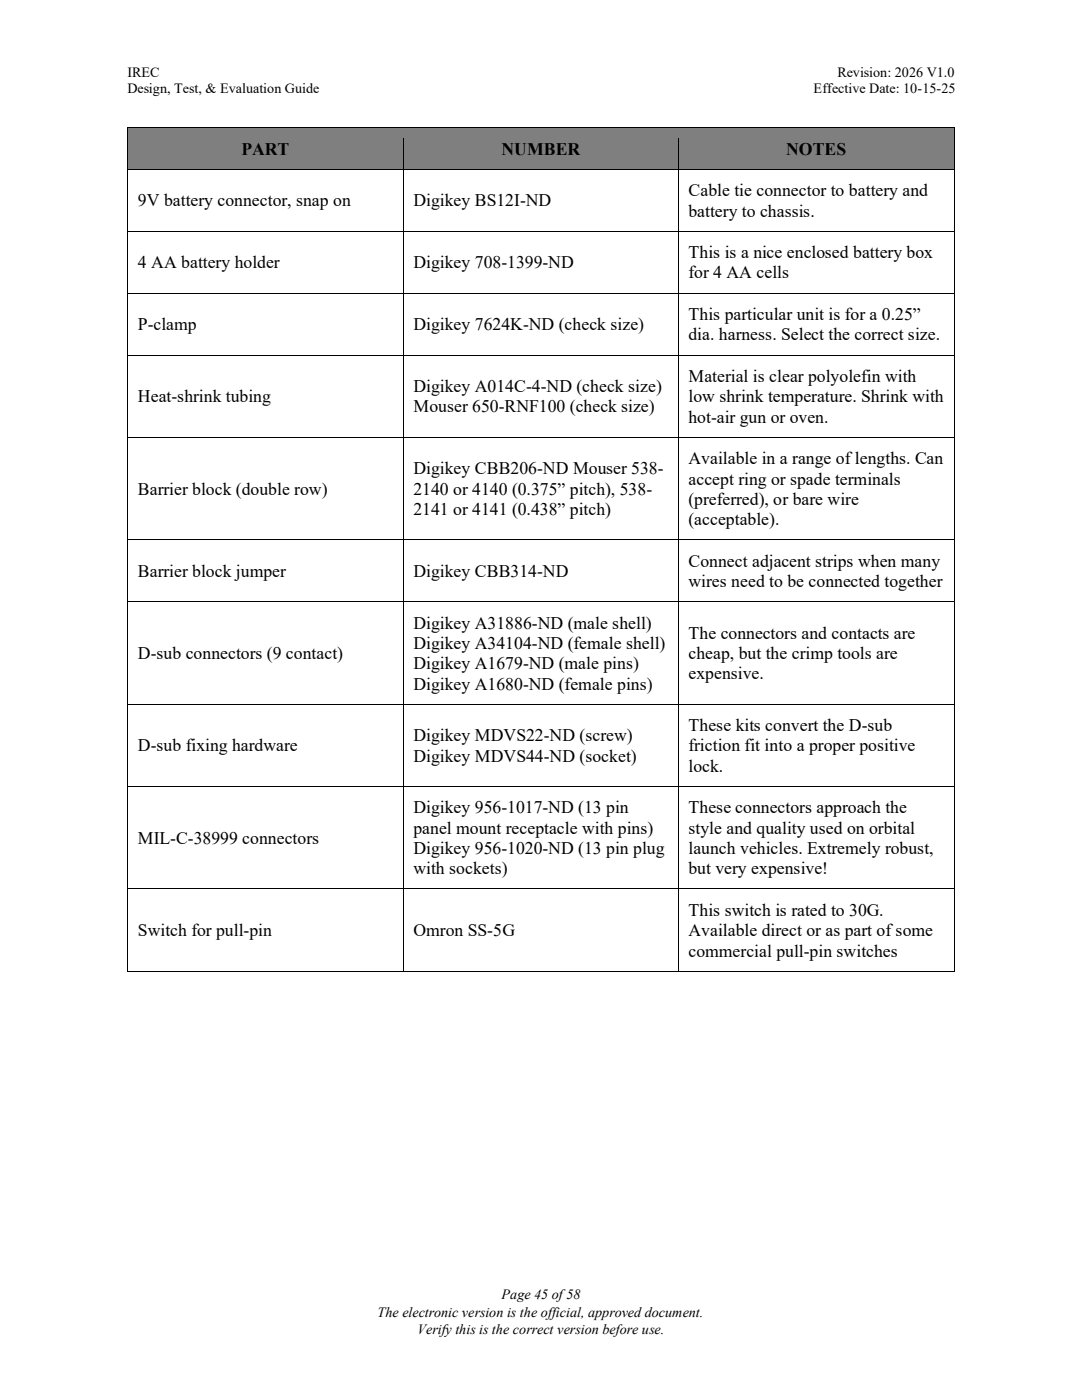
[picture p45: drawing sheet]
<svg xmlns="http://www.w3.org/2000/svg" width="216mm" height="279mm" viewBox="0 0 216 279" stroke-linecap="round" stroke-linejoin="round" font-family="sans-serif">
<defs><g id="words">
<g font-size="3.5">
<text x="48.2" y="30.9">PART</text>
<text x="100.1" y="30.9">NUMBER</text>
<text x="156.9" y="30.9">NOTES</text>
<text x="27.5" y="41.2">9V battery connector, snap on</text>
<text x="82.5" y="41.2">Digikey BS12I-ND</text>
<text x="137.4" y="39.2">Cable tie connector to battery and</text>
<text x="137.4" y="43.2">battery to chassis.</text>
<text x="27.5" y="53.6">4 AA battery holder</text>
<text x="82.5" y="53.6">Digikey 708-1399-ND</text>
<text x="137.4" y="51.5">This is a nice enclosed battery box</text>
<text x="137.4" y="55.6">for 4 AA cells</text>
<text x="27.5" y="65.9">P-clamp</text>
<text x="82.5" y="65.9">Digikey 7624K-ND (check size)</text>
<text x="137.4" y="63.9">This particular unit is for a 0.25”</text>
<text x="137.4" y="67.9">dia. harness. Select the correct size.</text>
<text x="137.4" y="76.2">Material is clear polyolefin with</text>
<text x="27.5" y="80.3">Heat-shrink tubing</text>
<text x="82.5" y="78.3">Digikey A014C-4-ND (check size)</text>
<text x="82.5" y="82.3">Mouser 650-RNF100 (check size)</text>
<text x="137.4" y="80.3">low shrink temperature. Shrink with</text>
<text x="137.4" y="84.3">hot-air gun or oven.</text>
<text x="82.5" y="94.7">Digikey CBB206-ND Mouser 538-</text>
<text x="137.4" y="92.6">Available in a range of lengths. Can</text>
<text x="27.5" y="98.7">Barrier block (double row)</text>
<text x="82.5" y="98.7">2140 or 4140 (0.375” pitch), 538-</text>
<text x="137.4" y="96.7">accept ring or spade terminals</text>
<text x="137.4" y="100.8">(preferred), or bare wire</text>
<text x="82.5" y="102.8">2141 or 4141 (0.438” pitch)</text>
<text x="137.4" y="104.8">(acceptable).</text>
<text x="137.4" y="113.1">Connect adjacent strips when many</text>
<text x="27.5" y="115.1">Barrier block jumper</text>
<text x="82.5" y="115.1">Digikey CBB314-ND</text>
<text x="137.4" y="117.2">wires need to be connected together</text>
<text x="82.5" y="125.5">Digikey A31886-ND (male shell)</text>
<text x="27.5" y="131.5">D-sub connectors (9 contact)</text>
<text x="82.5" y="129.5">Digikey A34104-ND (female shell)</text>
<text x="137.4" y="127.5">The connectors and contacts are</text>
<text x="137.4" y="131.5">cheap, but the crimp tools are</text>
<text x="82.5" y="133.6">Digikey A1679-ND (male pins)</text>
<text x="82.5" y="137.6">Digikey A1680-ND (female pins)</text>
<text x="137.4" y="135.6">expensive.</text>
<text x="27.5" y="150">D-sub fixing hardware</text>
<text x="82.5" y="147.9">Digikey MDVS22-ND (screw)</text>
<text x="137.4" y="145.9">These kits convert the D-sub</text>
<text x="137.4" y="150">friction fit into a proper positive</text>
<text x="82.5" y="152">Digikey MDVS44-ND (socket)</text>
<text x="137.4" y="154">lock.</text>
<text x="82.5" y="162.3">Digikey 956-1017-ND (13 pin</text>
<text x="82.5" y="166.4">panel mount receptacle with pins)</text>
<text x="137.4" y="162.3">These connectors approach the</text>
<text x="137.4" y="166.4">style and quality used on orbital</text>
<text x="27.5" y="168.4">MIL-C-38999 connectors</text>
<text x="82.5" y="170.4">Digikey 956-1020-ND (13 pin plug</text>
<text x="137.4" y="170.4">launch vehicles. Extremely robust,</text>
<text x="82.5" y="174.5">with sockets)</text>
<text x="137.4" y="174.5">but very expensive!</text>
<text x="137.4" y="182.8">This switch is rated to 30G.</text>
<text x="27.5" y="186.9">Switch for pull-pin</text>
<text x="82.5" y="186.9">Omron SS-5G</text>
<text x="137.4" y="186.9">Available direct or as part of some</text>
<text x="137.4" y="190.9">commercial pull-pin switches</text>
</g>
<g font-size="2.8">
<text x="25.4" y="15.4">IREC</text>
<text x="167.1" y="15.4">Revision: 2026 V1.0</text>
<text x="25.4" y="18.6">Design, Test, &amp; Evaluation Guide</text>
<text x="162.3" y="18.6">Effective Date: 10-15-25</text>
<text x="75.4" y="262.9">The electronic version is the official, approved document.</text>
<text x="100.1" y="259.2">Page 45 of58</text>
<text x="83.3" y="266.2">Verify this is the correct version before use.</text>
</g>
</g></defs>
<g fill="#7f7f7f">
<path d="M25.6 25.6h54.8v8.1h-54.8z" fill-rule="evenodd"/>
<path d="M27.5 27.6h50.9v4.1h-50.9z" fill-rule="evenodd"/>
<path d="M80.6 25.6h54.7v8.1h-54.7z" fill-rule="evenodd"/>
<path d="M82.5 27.6h50.8v4.1h-50.8z" fill-rule="evenodd"/>
<path d="M135.4 25.6h55v8.1h-55z" fill-rule="evenodd"/>
<path d="M137.4 27.6h51.1v4.1h-51.1z" fill-rule="evenodd"/>
</g>
<path d="M25.5 25.4v2.2M25.6 25.5h54.8" fill="none" stroke="#000" stroke-width=".2"/>
<path d="M25.4 25.4h.2v.2h-.2z" fill-rule="evenodd" fill="#000"/>
<path d="M25.6 25.6h54.8v2h-54.8z" fill-rule="evenodd" fill="#7f7f7f"/>
<path d="M80.5 25.6v2M80.6 25.5h54.7" fill="none" stroke="#000" stroke-width=".2"/>
<path d="M80.4 25.4h.2v.2h-.2z" fill-rule="evenodd" fill="#000"/>
<path d="M80.6 25.6h54.7v2h-54.7z" fill-rule="evenodd" fill="#7f7f7f"/>
<path d="M135.3 25.6v2M135.4 25.5h55" fill="none" stroke="#000" stroke-width=".2"/>
<path d="M135.3 25.4h.1v.2h-.1z" fill-rule="evenodd" fill="#000"/>
<path d="M135.4 25.6h55v2h-55z" fill-rule="evenodd" fill="#7f7f7f"/>
<path d="M190.5 25.4v2.2" fill="none" stroke="#000" stroke-width=".2"/>
<path d="M190.4 25.4h.2v.2h-.2z" fill-rule="evenodd" fill="#000"/>
<path d="M25.5 31.7h55v2h-55z" fill-rule="evenodd" fill="#7f7f7f"/>
<path d="M25.5 27.6v6.1" fill="none" stroke="#000" stroke-width=".2"/>
<path d="M80.5 31.7h54.8v2h-54.8z" fill-rule="evenodd" fill="#7f7f7f"/>
<path d="M80.5 27.6v6.1" fill="none" stroke="#000" stroke-width=".2"/>
<path d="M135.3 31.7h55.2v2h-55.2z" fill-rule="evenodd" fill="#7f7f7f"/>
<g fill="none" stroke="#000" stroke-width=".2">
<path d="M25.5 33.7v160M25.6 33.8h54.8M80.5 33.7v160M80.6 33.8h54.7M135.3 27.6v166.1M135.4 33.8h55M190.5 27.6v166.1M25.6 46.1h54.8M25.6 58.5h54.8M80.6 46.1h54.7M80.6 58.5h54.7M135.4 46.1h55"/>
<path d="M135.4 58.5h55M25.6 70.8h54.8M80.6 70.8h54.7M135.4 70.8h55M25.6 87.3h54.8M80.6 87.3h54.7M135.4 87.3h55M25.6 107.7h54.8M80.6 107.7h54.7M135.4 107.7h55M25.6 120.1h54.8M80.6 120.1h54.7"/>
<path d="M135.4 120.1h55M25.6 140.5h54.8M25.6 157h54.8M80.6 140.5h54.7M80.6 157h54.7M135.4 140.5h55M135.4 157h55M25.6 177.4h54.8M80.6 177.4h54.7M135.4 177.4h55M25.6 193.8h54.8M80.6 193.8h54.7"/>
<path d="M135.4 193.8h55"/>
</g>
<g fill="#000">
<path d="M25.4 193.7h.2v.2h-.2z" fill-rule="evenodd"/>
<path d="M25.4 193.7h.2v.2h-.2z" fill-rule="evenodd"/>
<path d="M80.4 193.7h.2v.2h-.2z" fill-rule="evenodd"/>
<path d="M135.3 193.7h.1v.2h-.1z" fill-rule="evenodd"/>
<path d="M190.4 193.7h.2v.2h-.2z" fill-rule="evenodd"/>
<path d="M190.4 193.7h.2v.2h-.2z" fill-rule="evenodd"/>
</g>
<use href="#words"/>
</svg>
